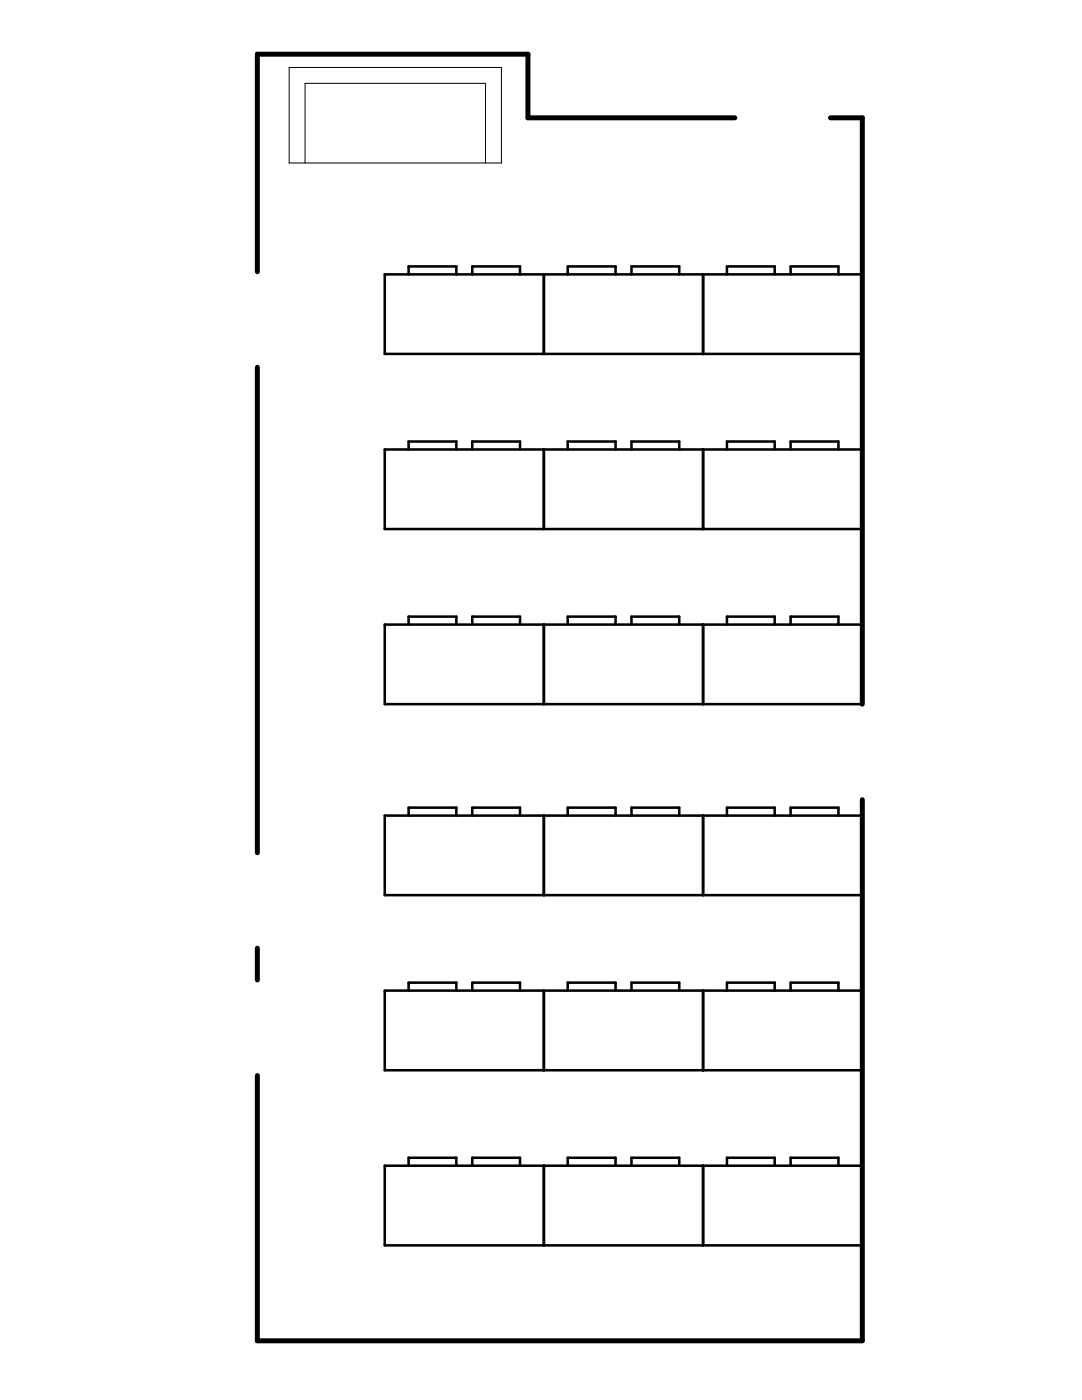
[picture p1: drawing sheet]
<svg xmlns="http://www.w3.org/2000/svg" width="216mm" height="279mm" viewBox="0 0 216 279" stroke-linecap="round" stroke-linejoin="round" font-family="sans-serif">
<path d="M146.6 23.5h-41.3v-12.7h-53.9v43.4M165.7 23.5h6.4v117M51.4 73.3v96.9M172.1 159.6v108h-120.7v-52.9M51.4 189.2v6.4" fill="none" stroke="#000" stroke-width=".99"/>
<g fill="none" stroke="#000" stroke-width=".51">
<path d="M76.8 54.8h95.3v15.8h-95.3zM81.5 54.8v-1.6h9.6v1.6M94.2 54.8v-1.6h9.6v1.6M108.5 54.8v15.8M113.3 54.8v-1.6h9.5v1.6M126 54.8v-1.6h9.5v1.6M140.3 54.8v15.8M145.1 54.8v-1.6h9.5v1.6M157.8 54.8v-1.6h9.5v1.6M76.8 89.7h95.3v15.9h-95.3zM81.5 89.7v-1.6h9.6v1.6M94.2 89.7v-1.6h9.6v1.6"/>
<path d="M108.5 89.7v15.9M113.3 89.7v-1.6h9.5v1.6M126 89.7v-1.6h9.5v1.6M140.3 89.7v15.9M145.1 89.7v-1.6h9.5v1.6M157.8 89.7v-1.6h9.5v1.6M76.8 124.7h95.3v15.8h-95.3zM81.5 124.7v-1.6h9.6v1.6M94.2 124.7v-1.6h9.6v1.6M108.5 124.7v15.8M113.3 124.7v-1.6h9.5v1.6M126 124.7v-1.6h9.5v1.6"/>
<path d="M140.3 124.7v15.8M145.1 124.7v-1.6h9.5v1.6M157.8 124.7v-1.6h9.5v1.6M76.8 162.8h95.3v15.8h-95.3zM81.5 162.8v-1.6h9.6v1.6M94.2 162.8v-1.6h9.6v1.6M108.5 162.8v15.8M113.3 162.8v-1.6h9.5v1.6M126 162.8v-1.6h9.5v1.6M140.3 162.8v15.8M145.1 162.8v-1.6h9.5v1.6M157.8 162.8v-1.6h9.5v1.6"/>
<path d="M76.8 197.7h95.3v15.9h-95.3zM81.5 197.7v-1.6h9.6v1.6M94.2 197.7v-1.6h9.6v1.6M108.5 197.7v15.9M113.3 197.7v-1.6h9.5v1.6M126 197.7v-1.6h9.5v1.6M140.3 197.7v15.9M145.1 197.7v-1.6h9.5v1.6M157.8 197.7v-1.6h9.5v1.6M76.8 232.6h95.3v15.9h-95.3zM81.5 232.6v-1.5h9.6v1.5M94.2 232.6v-1.5h9.6v1.5"/>
<path d="M108.5 232.6v15.9M113.3 232.6v-1.5h9.5v1.5M126 232.6v-1.5h9.5v1.5M140.3 232.6v15.9M145.1 232.6v-1.5h9.5v1.5M157.8 232.6v-1.5h9.5v1.5"/>
</g>
<path d="M57.7 13.5h42.4v19h-42.4zM60.9 32.5v-15.9h36v15.9" fill="none" stroke="#000" stroke-width=".2"/>
</svg>
